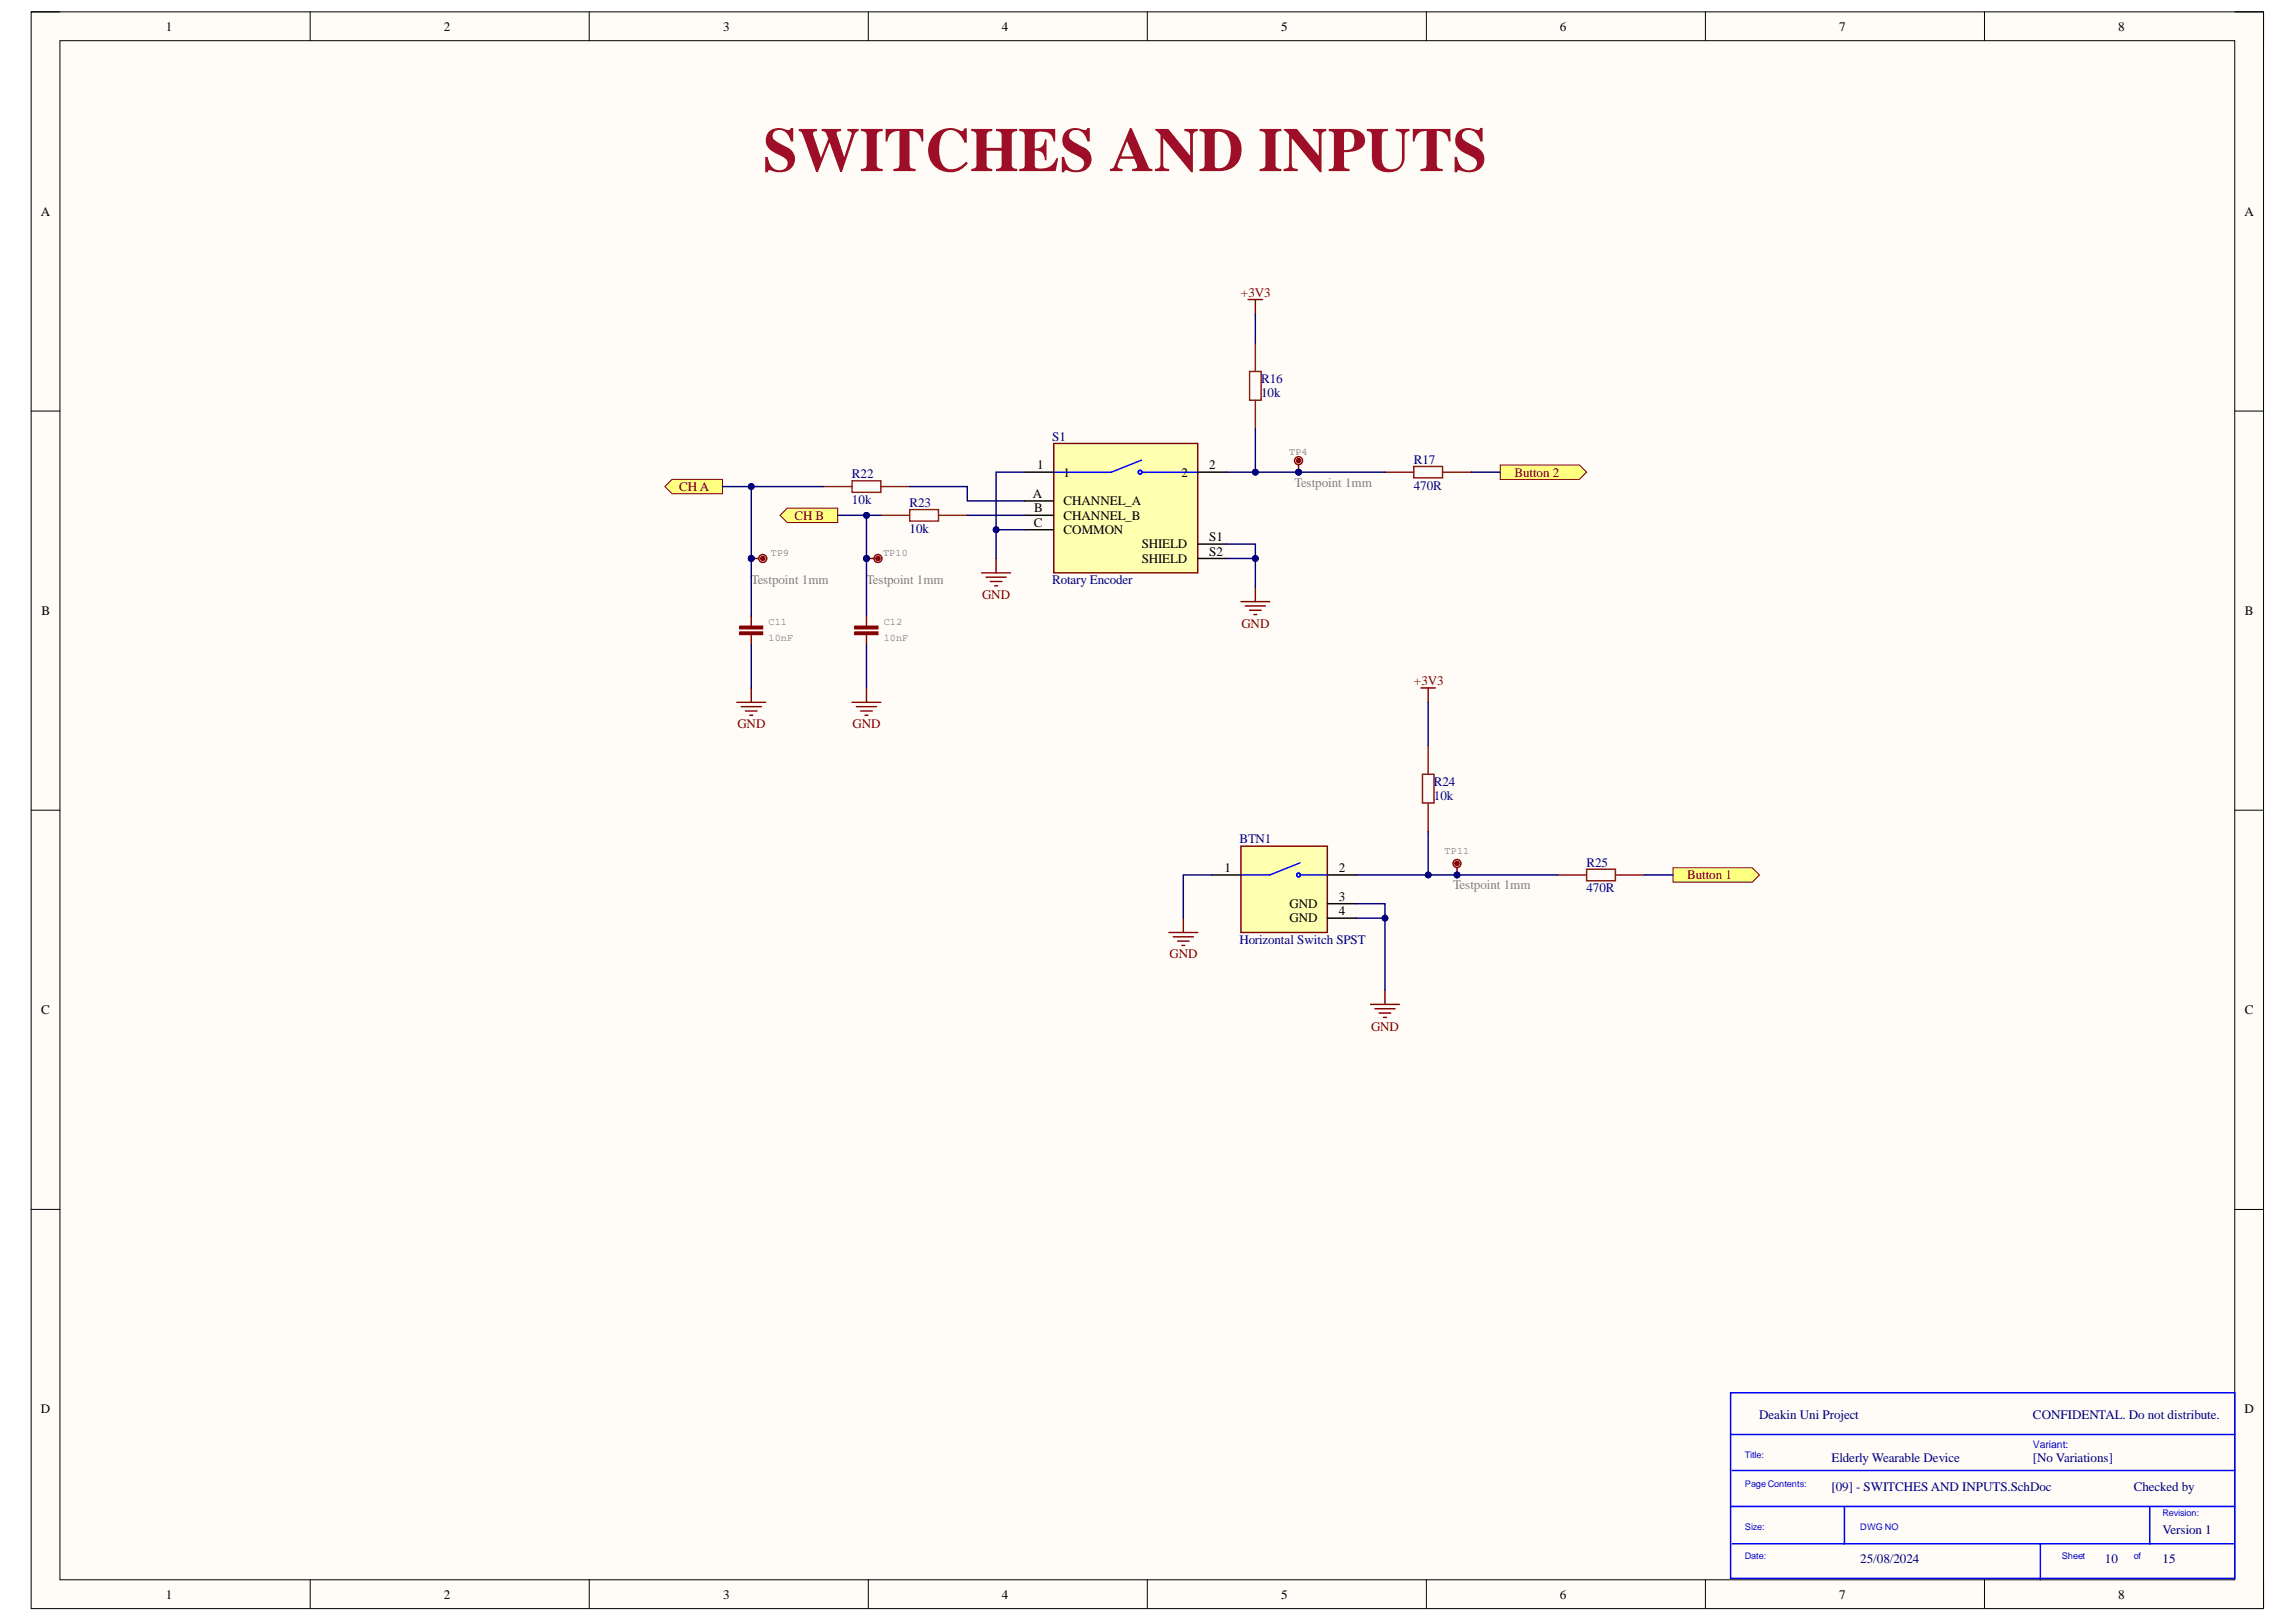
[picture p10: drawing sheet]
<svg xmlns="http://www.w3.org/2000/svg" width="297mm" height="210mm" viewBox="0 0 297 210" stroke-linecap="round" stroke-linejoin="round" font-family="sans-serif">
<defs><g id="words">
<text font-size="8.1" fill="#9e0e29" x="98.7" y="22.1">SWITCHES AND INPUTS</text>
<g font-size="1.7">
<text x="21.5" y="4">1</text>
<text x="57.4" y="4">2</text>
<text x="93.6" y="4">3</text>
<text x="129.6" y="4">4</text>
<text x="165.7" y="4">5</text>
<text x="201.8" y="4">6</text>
<text x="237.9" y="4">7</text>
<text x="274.1" y="4">8</text>
<text x="5.3" y="27.9">A</text>
<text x="290.4" y="27.9">A</text>
<text x="133.6" y="64.5">A</text>
<text x="134.2" y="60.7">1</text>
<text x="137.6" y="61.7">1</text>
<text x="137.6" y="65.4">CHANNEL_A</text>
<text x="152.9" y="61.7">2</text>
<text x="156.4" y="60.7">2</text>
<text x="133.7" y="68.2">C</text>
<text x="133.8" y="66.3">B</text>
<text x="137.6" y="67.2">CHANNEL_B</text>
<text x="137.6" y="69.1">COMMON</text>
<text x="147.7" y="71">SHIELD</text>
<text x="156.4" y="70">S1</text>
<text x="156.4" y="71.9">S2</text>
<text x="147.7" y="72.8">SHIELD</text>
<text x="5.4" y="79.6">B</text>
<text x="290.4" y="79.6">B</text>
<text x="158.4" y="112.9">1</text>
<text x="173.2" y="112.9">2</text>
<text x="166.8" y="117.5">GND</text>
<text x="166.8" y="119.4">GND</text>
<text x="173.2" y="116.6">3</text>
<text x="173.2" y="118.4">4</text>
<text x="5.3" y="131.2">C</text>
<text x="290.4" y="131.2">C</text>
<text x="5.3" y="182.9">D</text>
<text x="290.4" y="182.9">D</text>
<text x="21.5" y="206.9">1</text>
<text x="57.4" y="206.9">2</text>
<text x="93.6" y="206.9">3</text>
<text x="129.6" y="206.9">4</text>
<text x="165.7" y="206.9">5</text>
<text x="201.8" y="206.9">6</text>
<text x="237.9" y="206.9">7</text>
<text x="274.1" y="206.9">8</text>
</g>
<g font-size="1.7" fill="#800000">
<text x="160.5" y="38.4">+3V3</text>
<text x="87.9" y="63.5">CH A</text>
<text x="195.9" y="61.7">Button 2</text>
<text x="102.8" y="67.2">CH B</text>
<text x="127.1" y="77.5">GND</text>
<text x="160.6" y="81.2">GND</text>
<text x="182.9" y="88.7">+3V3</text>
<text x="95.4" y="94.3">GND</text>
<text x="110.3" y="94.3">GND</text>
<text x="218.3" y="113.8">Button 1</text>
<text x="151.3" y="124">GND</text>
<text x="177.4" y="133.4">GND</text>
</g>
<g font-size="1.7" fill="#000080">
<text x="163.2" y="49.6">R16</text>
<text x="163.2" y="51.4">10k</text>
<text x="136.1" y="57">S1</text>
<text x="110.2" y="61.9">R22</text>
<text x="110.2" y="65.2">10k</text>
<text x="117.7" y="65.6">R23</text>
<text x="182.9" y="60">R17</text>
<text x="182.9" y="63.4">470R</text>
<text x="117.7" y="68.9">10k</text>
<text x="136.1" y="75.6">Rotary Encoder</text>
<text x="185.5" y="101.7">R24</text>
<text x="185.5" y="103.6">10k</text>
<text x="160.4" y="109.1">BTN1</text>
<text x="205.3" y="112.1">R25</text>
<text x="205.3" y="115.5">470R</text>
<text x="160.4" y="122.2">Horizontal Switch SPST</text>
<text x="227.6" y="183.6">Deakin Uni Project</text>
<text x="263" y="183.6">CONFIDENTAL. Do not distribute.</text>
<text x="236.9" y="189.2">Elderly Wearable Device</text>
<text x="263" y="189.2">[No Variations]</text>
<text x="236.9" y="192.9">[09] - SWITCHES AND INPUTS.SchDoc</text>
<text x="276" y="192.9">Checked by</text>
<text x="240.7" y="202.2">25/08/2024</text>
<text x="272.3" y="202.2">10</text>
<text x="279.8" y="198.5">Version 1</text>
<text x="279.8" y="202.2">15</text>
</g>
<g font-size="1.7" fill="#808080">
<text x="167.5" y="63">Testpoint 1mm</text>
<text x="97.2" y="75.6">Testpoint 1mm</text>
<text x="112.1" y="75.6">Testpoint 1mm</text>
<text x="188" y="115.1">Testpoint 1mm</text>
</g>
<text font-size="1.4" fill="#00f" x="263" y="187.4">Variant:</text>
<g font-size="1.3" fill="#808080">
<text x="166.8" y="58.8">TP4</text>
<text x="99.7" y="71.9">TP9</text>
<text x="114.2" y="71.9">TP10</text>
<text x="99.4" y="80.9">C11</text>
<text x="99.4" y="83">10nF</text>
<text x="114.3" y="80.9">C12</text>
<text x="114.3" y="83">10nF</text>
<text x="186.9" y="110.6">TP11</text>
</g>
<g font-size="1.2" fill="#00f">
<text x="225.7" y="188.7">Title:</text>
<text x="225.7" y="192.5">PageContents:</text>
<text x="279.8" y="196.2">Revision:</text>
<text x="225.7" y="198">Size:</text>
<text x="225.7" y="201.8">Date:</text>
<text x="240.7" y="198">DWG NO</text>
<text x="266.7" y="201.8">Sheet</text>
<text x="276" y="201.8">of</text>
</g>
</g></defs>
<path d="M4 1.5h288.8v206.7h-288.8z" fill-rule="evenodd" fill="#fffcf8"/>
<path d="M4 1.5h288.8v206.7h-288.8z" fill="none" stroke="#000" stroke-width=".13"/>
<path d="M7.8 5.3h281.3v199.1h-281.3z" fill-rule="evenodd" fill="#fffcf8"/>
<g fill="none" stroke="#000" stroke-width=".13">
<path d="M4 1.5h3.8M7.8 5.3h281.3v199.1h-281.3zM40.1 1.5v3.8M76.2 1.5v3.8M112.3 1.5v3.8M148.4 1.5v3.8M184.5 1.5v3.8M220.6 1.5v3.8M256.7 1.5v3.8M289.1 1.5h3.7v3.8M4 53.2h3.8M289.1 53.2h3.7"/>
<path d="M4 104.8h3.8M289.1 104.8h3.7M4 156.5h3.8M289.1 156.5h3.7M40.1 204.4v3.8M76.2 204.4v3.8M112.3 204.4v3.8M148.4 204.4v3.8M184.5 204.4v3.8M220.6 204.4v3.8M256.7 204.4v3.8M292.8 204.4v3.8"/>
</g>
<path d="M223.9 180.2h65.2v24.1h-65.2zM223.9 185.6h65.2M223.9 195h65.2M224.1 199.8h65M224.1 190.3h65M238.6 195v4.8M264 199.8v4.6M278.1 195v4.8" fill="none" stroke="#00f" stroke-width=".19"/>
<path d="M216.4 112.3h10.3l.9 .9-.9 1h-10.3z" fill-rule="evenodd" fill="#ffff80"/>
<path d="M216.4 112.3h10.3l.9 .9-.9 1h-10.3z" fill="none" stroke="#800000" stroke-width=".13"/>
<path d="M183.8 89h1.9M184.8 89v1.9M153.1 118.8v1.9M151.2 120.7h3.8M151.8 121.2h2.6M152.3 121.8h1.5M152.9 122.3h.4M177.3 130h3.7M177.9 130.5h2.6M178.4 131.1h1.5M179 131.7h.4M179.2 128.1v1.9" fill="none" stroke="#800000" stroke-width=".19"/>
<path d="M136.3 57.4h18.7v16.7h-18.7z" fill-rule="evenodd" fill="#ffffb0"/>
<path d="M136.3 57.4h18.7v16.7h-18.7z" fill="none" stroke="#800000" stroke-width=".19"/>
<g fill="none" stroke="#00f" stroke-width=".19">
<path d="M147.7 59.5l-3.9 1.6h-7.5M147.8 61.1h7.2"/>
<circle cx="147.5" cy="61.1" r=".24"/>
</g>
<path d="M132.6 61.1h3.7M132.6 64.8h3.7M132.6 66.7h3.7M132.6 68.6h3.7M155 61.1h3.7M155 70.4h3.7M155 72.3h3.7" fill="none" stroke="#000" stroke-width=".19"/>
<path d="M160.5 109.5h11.2v11.2h-11.2z" fill-rule="evenodd" fill="#ffffb0"/>
<g fill="none" stroke="#800000" stroke-width=".19">
<path d="M127 74.1h3.7M127.6 74.7h2.6M128.1 75.3h1.5M128.7 75.8h.4M128.9 72.3v1.8M160.5 77.9h3.8M161.1 78.4h2.6M161.7 79h1.5M162.2 79.5h.4M162.4 76v1.9M95.3 90.9h3.8M95.9 91.4h2.6"/>
<path d="M96.4 92h1.5M97 92.6h.4M97.2 89v1.9M110.2 90.9h3.8M110.8 91.4h2.6M111.4 92h1.4M111.9 92.6h.4M112.1 89v1.9M160.5 109.5h11.2v11.2h-11.2z"/>
</g>
<g fill="none" stroke="#00f" stroke-width=".19">
<path d="M168.2 111.7l-3.9 1.5h-3.8M168.3 113.2h3.4"/>
<circle cx="168" cy="113.2" r=".24"/>
</g>
<path d="M156.8 113.2h3.7M171.7 113.2h3.8M171.7 116.9h3.8M171.7 118.8h3.8" fill="none" stroke="#000" stroke-width=".19"/>
<path d="M100.9 66.7l.9-.9h6.6v1.8h-6.6z" fill-rule="evenodd" fill="#ffff80"/>
<path d="M100.9 66.7l.9-.9h6.6v1.8h-6.6z" fill="none" stroke="#800000" stroke-width=".13"/>
<path d="M86 63l.9-1h6.6v1.9h-6.6z" fill-rule="evenodd" fill="#ffff80"/>
<path d="M86 63l.9-1h6.6v1.9h-6.6z" fill="none" stroke="#800000" stroke-width=".13"/>
<path d="M194.1 60.2h10.2l1 .9-1 .9h-10.2z" fill-rule="evenodd" fill="#ffff80"/>
<path d="M194.1 60.2h10.2l1 .9-1 .9h-10.2z" fill="none" stroke="#800000" stroke-width=".13"/>
<path d="M161.5 38.8h1.8M162.4 38.8v1.8" fill="none" stroke="#800000" stroke-width=".19"/>
<circle cx="188.5" cy="113.2" r=".37" fill="#000080"/>
<circle cx="188.5" cy="113.2" r=".37" fill="none" stroke="#000080" stroke-width=".13"/>
<path d="M188.5 112.3v.9" fill="none" stroke="#800000" stroke-width=".19"/>
<circle cx="188.5" cy="111.7" r=".29" fill="#800000"/>
<circle cx="188.5" cy="111.7" r=".29" fill="none" stroke="#800000" stroke-width=".13"/>
<circle cx="188.5" cy="111.7" r=".51" fill="none" stroke="#800000" stroke-width=".19"/>
<circle cx="188.5" cy="113.2" r=".37" fill="#000080"/>
<circle cx="188.5" cy="113.2" r=".37" fill="none" stroke="#000080" stroke-width=".13"/>
<path d="M179.2 61.1h3.7M182.9 60.4h3.7v1.4h-3.7zM186.6 61.1h3.8M184.8 96.5v3.7M184 100.2h1.5v3.7h-1.5zM184.8 103.9v3.7M201.5 113.2h3.8M205.3 112.5h3.7v1.5h-3.7zM209 113.2h3.7" fill="none" stroke="#85200c" stroke-width=".19"/>
<circle cx="168" cy="61.1" r=".37" fill="#000080"/>
<circle cx="168" cy="61.1" r=".37" fill="none" stroke="#000080" stroke-width=".13"/>
<path d="M168 60.2v.9" fill="none" stroke="#800000" stroke-width=".19"/>
<circle cx="168" cy="59.6" r=".29" fill="#800000"/>
<circle cx="168" cy="59.6" r=".29" fill="none" stroke="#800000" stroke-width=".13"/>
<circle cx="168" cy="59.6" r=".51" fill="none" stroke="#800000" stroke-width=".19"/>
<circle cx="168" cy="61.1" r=".37" fill="#000080"/>
<circle cx="168" cy="61.1" r=".37" fill="none" stroke="#000080" stroke-width=".13"/>
<path d="M161.7 48.1h1.5v3.7h-1.5zM162.4 44.4v3.7M162.4 51.8v3.7M106.5 63h3.7M110.2 62.2h3.8v1.5h-3.8zM114 66.7h3.7M114 63h3.7M117.7 65.9h3.7v1.5h-3.7zM121.4 66.7h3.7" fill="none" stroke="#85200c" stroke-width=".19"/>
<circle cx="112.1" cy="72.3" r=".37" fill="#000080"/>
<circle cx="112.1" cy="72.3" r=".37" fill="none" stroke="#000080" stroke-width=".13"/>
<path d="M112.1 72.3h.9" fill="none" stroke="#800000" stroke-width=".19"/>
<circle cx="113.6" cy="72.3" r=".29" fill="#800000"/>
<circle cx="113.6" cy="72.3" r=".29" fill="none" stroke="#800000" stroke-width=".13"/>
<circle cx="113.6" cy="72.3" r=".51" fill="none" stroke="#800000" stroke-width=".19"/>
<circle cx="112.1" cy="72.3" r=".37" fill="#000080"/>
<circle cx="112.1" cy="72.3" r=".37" fill="none" stroke="#000080" stroke-width=".13"/>
<circle cx="97.2" cy="72.3" r=".37" fill="#000080"/>
<circle cx="97.2" cy="72.3" r=".37" fill="none" stroke="#000080" stroke-width=".13"/>
<path d="M97.2 72.3h.9" fill="none" stroke="#800000" stroke-width=".19"/>
<circle cx="98.7" cy="72.3" r=".29" fill="#800000"/>
<circle cx="98.7" cy="72.3" r=".29" fill="none" stroke="#800000" stroke-width=".13"/>
<circle cx="98.7" cy="72.3" r=".51" fill="none" stroke="#800000" stroke-width=".19"/>
<circle cx="97.2" cy="72.3" r=".37" fill="#000080"/>
<circle cx="97.2" cy="72.3" r=".37" fill="none" stroke="#000080" stroke-width=".13"/>
<path d="M97.2 79.7v1.3M112.1 79.7v1.3M97.2 82.1v1.3M112.1 82.1v1.3" fill="none" stroke="#800000" stroke-width=".19"/>
<path d="M95.7 82h3M110.6 82h3" fill="none" stroke="#800000" stroke-width=".37"/>
<path d="M95.7 81.8h3v.3h-3zM95.7 81h3v.4h-3zM110.6 81.8h3v.3h-3zM110.6 81h3v.4h-3z" fill="none" stroke="#800000" stroke-width=".13"/>
<path d="M95.7 81.2h3M110.6 81.2h3" fill="none" stroke="#800000" stroke-width=".38"/>
<path d="M162.4 40.6v3.8M93.5 63h13" fill="none" stroke="#000080" stroke-width=".19"/>
<circle cx="97.2" cy="63" r=".37" fill="#000080"/>
<circle cx="97.2" cy="63" r=".37" fill="none" stroke="#000080" stroke-width=".13"/>
<path d="M108.4 66.7h5.6" fill="none" stroke="#000080" stroke-width=".19"/>
<circle cx="112.1" cy="66.7" r=".37" fill="#000080"/>
<circle cx="112.1" cy="66.7" r=".37" fill="none" stroke="#000080" stroke-width=".13"/>
<path d="M117.7 63h7.4v1.8h7.5M125.1 66.7h7.5M132.6 68.6h-3.7v3.7" fill="none" stroke="#000080" stroke-width=".19"/>
<circle cx="128.9" cy="68.6" r=".37" fill="#000080"/>
<circle cx="128.9" cy="68.6" r=".37" fill="none" stroke="#000080" stroke-width=".13"/>
<path d="M132.6 61.1h-3.7v7.5" fill="none" stroke="#000080" stroke-width=".19"/>
<circle cx="128.9" cy="68.6" r=".37" fill="#000080"/>
<circle cx="128.9" cy="68.6" r=".37" fill="none" stroke="#000080" stroke-width=".13"/>
<path d="M158.7 72.3h3.7M156.8 113.2h-3.7v5.6" fill="none" stroke="#000080" stroke-width=".19"/>
<circle cx="162.4" cy="72.3" r=".37" fill="#000080"/>
<circle cx="162.4" cy="72.3" r=".37" fill="none" stroke="#000080" stroke-width=".13"/>
<path d="M158.7 70.4h3.7v5.6" fill="none" stroke="#000080" stroke-width=".19"/>
<circle cx="162.4" cy="72.3" r=".37" fill="#000080"/>
<circle cx="162.4" cy="72.3" r=".37" fill="none" stroke="#000080" stroke-width=".13"/>
<path d="M158.7 61.1h20.5" fill="none" stroke="#000080" stroke-width=".19"/>
<circle cx="168" cy="61.1" r=".37" fill="#000080"/>
<circle cx="168" cy="61.1" r=".37" fill="none" stroke="#000080" stroke-width=".13"/>
<circle cx="162.4" cy="61.1" r=".37" fill="#000080"/>
<circle cx="162.4" cy="61.1" r=".37" fill="none" stroke="#000080" stroke-width=".13"/>
<path d="M175.5 118.8h3.7" fill="none" stroke="#000080" stroke-width=".19"/>
<circle cx="179.2" cy="118.8" r=".37" fill="#000080"/>
<circle cx="179.2" cy="118.8" r=".37" fill="none" stroke="#000080" stroke-width=".13"/>
<path d="M175.5 116.9h3.7v11.2" fill="none" stroke="#000080" stroke-width=".19"/>
<circle cx="179.2" cy="118.8" r=".37" fill="#000080"/>
<circle cx="179.2" cy="118.8" r=".37" fill="none" stroke="#000080" stroke-width=".13"/>
<path d="M184.8 107.6v5.6h-9.3" fill="none" stroke="#000080" stroke-width=".19"/>
<circle cx="184.8" cy="113.2" r=".37" fill="#000080"/>
<circle cx="184.8" cy="113.2" r=".37" fill="none" stroke="#000080" stroke-width=".13"/>
<path d="M184.8 113.2h16.7" fill="none" stroke="#000080" stroke-width=".19"/>
<circle cx="184.8" cy="113.2" r=".37" fill="#000080"/>
<circle cx="184.8" cy="113.2" r=".37" fill="none" stroke="#000080" stroke-width=".13"/>
<circle cx="188.5" cy="113.2" r=".37" fill="#000080"/>
<circle cx="188.5" cy="113.2" r=".37" fill="none" stroke="#000080" stroke-width=".13"/>
<path d="M97.2 63v16.7M190.4 61.1h3.7M97.2 83.4v5.6M212.7 113.2h3.7" fill="none" stroke="#000080" stroke-width=".19"/>
<circle cx="97.2" cy="63" r=".37" fill="#000080"/>
<circle cx="97.2" cy="63" r=".37" fill="none" stroke="#000080" stroke-width=".13"/>
<circle cx="97.2" cy="72.3" r=".37" fill="#000080"/>
<circle cx="97.2" cy="72.3" r=".37" fill="none" stroke="#000080" stroke-width=".13"/>
<path d="M112.1 66.7v13M112.1 83.4v5.6" fill="none" stroke="#000080" stroke-width=".19"/>
<circle cx="112.1" cy="66.7" r=".37" fill="#000080"/>
<circle cx="112.1" cy="66.7" r=".37" fill="none" stroke="#000080" stroke-width=".13"/>
<circle cx="112.1" cy="72.3" r=".37" fill="#000080"/>
<circle cx="112.1" cy="72.3" r=".37" fill="none" stroke="#000080" stroke-width=".13"/>
<path d="M162.4 55.5v5.6" fill="none" stroke="#000080" stroke-width=".19"/>
<circle cx="162.4" cy="61.1" r=".37" fill="#000080"/>
<circle cx="162.4" cy="61.1" r=".37" fill="none" stroke="#000080" stroke-width=".13"/>
<path d="M184.8 90.9v5.6" fill="none" stroke="#000080" stroke-width=".19"/>
<use href="#words"/>
</svg>
